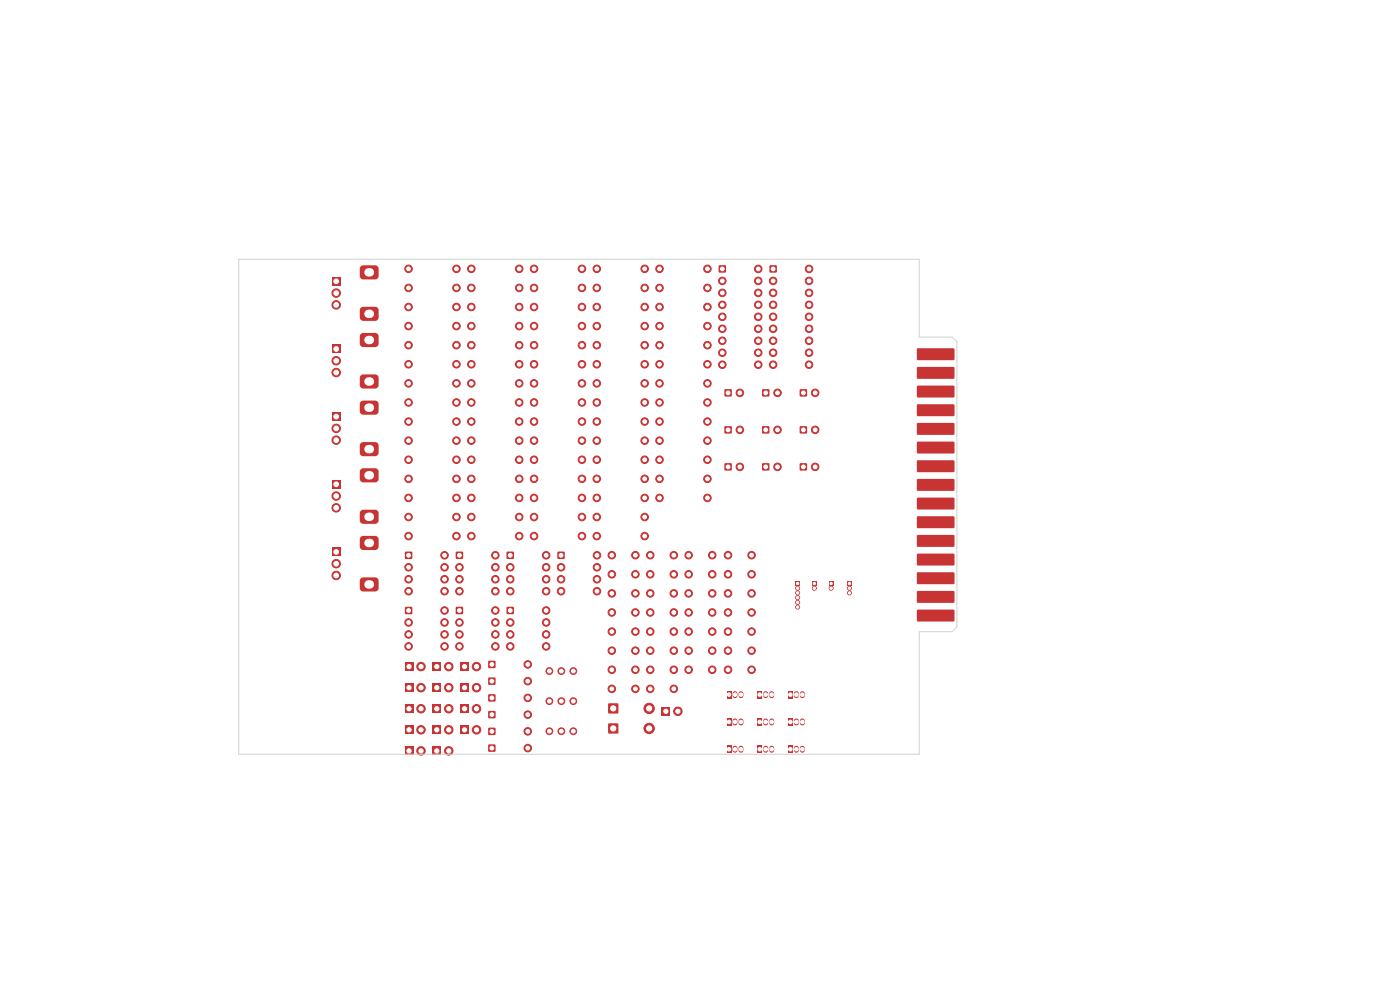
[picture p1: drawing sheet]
<svg xmlns="http://www.w3.org/2000/svg" width="297mm" height="210mm" viewBox="0 0 297 210" stroke-linecap="round" stroke-linejoin="round" font-family="sans-serif">
<g fill="#c83434">
<path d="M194.6 73.9h7.7l.2 .2v2.2l-.2 .1h-7.6l-.2-.2z"/>
<path d="M194.6 77.9l7.7-.1 .2 .3v2.1l-.2 .2h-7.6l-.2-.3z"/>
<path d="M194.6 81.9l7.7-.1 .2 .2v2.2l-.2 .1h-7.6l-.2-.2z"/>
<path d="M194.6 85.8h7.7l.2 .2v2.1l-.2 .2h-7.6l-.2-.3z"/>
<path d="M194.6 89.8l7.7-.1 .2 .3v2.1l-.2 .1h-7.6l-.2-.2z"/>
<path d="M194.6 93.7h7.7l.2 .2v2.2l-.2 .1h-7.6l-.2-.2z"/>
<path d="M194.6 97.7l7.7-.1 .2 .3v2.1l-.2 .2h-7.6l-.2-.3z"/>
<path d="M194.6 101.7l7.7-.1 .2 .2v2.2l-.2 .1h-7.6l-.2-.2z"/>
<path d="M194.6 105.6h7.7l.2 .2v2.1l-.2 .2h-7.6l-.2-.3z"/>
<path d="M194.6 109.6l7.7-.1 .2 .3v2.1l-.2 .1h-7.6l-.2-.2z"/>
<path d="M194.6 113.5h7.7l.2 .2v2.2l-.2 .1h-7.6l-.2-.2z"/>
<path d="M194.6 117.5l7.7-.1 .2 .3v2.1l-.2 .2h-7.6l-.2-.3z"/>
<path d="M194.6 121.5l7.7-.1 .2 .2v2.2l-.2 .1h-7.6l-.2-.2z"/>
<path d="M194.6 125.4h7.7l.2 .2v2.1l-.2 .2h-7.6l-.2-.3z"/>
<path d="M194.6 129.4l7.7-.1 .2 .3v2.1l-.2 .1h-7.6l-.2-.2z"/>
<path d="M91.8 140.5h1.8v1.8h-1.8z"/>
</g>
<circle cx="95.2" cy="141.4" r=".9" fill="#c83434" stroke="#c83434" stroke-width=".21"/>
<path d="M103.6 150.9h1.5v1.4h-1.5z" fill="#c83434"/>
<g fill="#c83434" stroke="#c83434" stroke-width=".21">
<circle cx="112" cy="151.6" r=".8"/>
<circle cx="100" cy="81.3" r=".8"/>
<circle cx="110.1" cy="81.3" r=".8"/>
</g>
<path d="M140.4 150h1.8v1.8h-1.8z" fill="#c83434"/>
<g fill="#c83434" stroke="#c83434" stroke-width=".21">
<circle cx="143.8" cy="150.9" r=".9"/>
<circle cx="100" cy="113.7" r=".8"/>
<circle cx="110.1" cy="113.7" r=".8"/>
<circle cx="86.7" cy="85.4" r=".8"/>
<circle cx="96.8" cy="85.4" r=".8"/>
<circle cx="126.6" cy="81.3" r=".8"/>
<circle cx="136.8" cy="81.3" r=".8"/>
<circle cx="126.6" cy="65.1" r=".8"/>
<circle cx="136.8" cy="65.1" r=".8"/>
<circle cx="139.9" cy="97.5" r=".8"/>
<circle cx="150.1" cy="97.5" r=".8"/>
</g>
<path d="M154.1 152.4h1.1v1.5h-1.1z" fill="#c83434"/>
<path d="M155.9 152.9v.5M157.2 152.9v.5" fill="none" stroke="#c83434" stroke-width="1.1"/>
<path d="M161.7 90.5h1.5v1.4h-1.5z" fill="#c83434"/>
<g fill="#c83434" stroke="#c83434" stroke-width=".21">
<circle cx="164.9" cy="91.2" r=".8"/>
<circle cx="139.9" cy="81.3" r=".8"/>
<circle cx="150.1" cy="81.3" r=".8"/>
<circle cx="113.3" cy="81.3" r=".8"/>
<circle cx="123.5" cy="81.3" r=".8"/>
<circle cx="113.3" cy="109.7" r=".8"/>
<circle cx="123.5" cy="109.7" r=".8"/>
</g>
<path d="M168.8 123.4h.8v.8h-.8z" fill="#c83434"/>
<g fill="#c83434" stroke="#c83434" stroke-width=".21">
<circle cx="169.2" cy="124.8" r=".42"/>
<circle cx="169.2" cy="125.8" r=".42"/>
<circle cx="169.2" cy="126.8" r=".42"/>
<circle cx="169.2" cy="127.8" r=".42"/>
<circle cx="169.2" cy="128.8" r=".42"/>
<circle cx="86.7" cy="109.7" r=".8"/>
<circle cx="96.8" cy="109.7" r=".8"/>
<circle cx="126.6" cy="93.5" r=".8"/>
<circle cx="136.8" cy="93.5" r=".8"/>
</g>
<path d="M167.1 146.6h1.1v1.5h-1.1z" fill="#c83434"/>
<path d="M168.9 147.1v.5M170.2 147.1v.5" fill="none" stroke="#c83434" stroke-width="1.1"/>
<path d="M107.5 128.8h1.5v1.4h-1.5z" fill="#c83434"/>
<g fill="#c83434" stroke="#c83434" stroke-width=".21">
<circle cx="108.2" cy="132" r=".8"/>
<circle cx="108.2" cy="134.6" r=".8"/>
<circle cx="108.2" cy="137.1" r=".8"/>
<circle cx="115.9" cy="137.1" r=".8"/>
<circle cx="115.9" cy="134.6" r=".8"/>
<circle cx="115.9" cy="132" r=".8"/>
<circle cx="115.9" cy="129.5" r=".8"/>
<circle cx="139.9" cy="93.5" r=".8"/>
<circle cx="150.1" cy="93.5" r=".8"/>
<circle cx="86.7" cy="69.2" r=".8"/>
<circle cx="96.8" cy="69.2" r=".8"/>
<circle cx="139.9" cy="73.2" r=".8"/>
<circle cx="150.1" cy="73.2" r=".8"/>
<circle cx="126.6" cy="97.5" r=".8"/>
<circle cx="136.8" cy="97.5" r=".8"/>
</g>
<path d="M70.4 73.1h1.8v1.8h-1.8z" fill="#c83434"/>
<g fill="#c83434" stroke="#c83434" stroke-width=".21">
<circle cx="71.3" cy="76.5" r=".9"/>
<circle cx="71.3" cy="79" r=".9"/>
</g>
<g fill="#c83434">
<path d="M76.6 70.8l.5-.2h2.5l.4 .2 .3 .6v1.5l-.1 .4-.6 .3h-2.5l-.5-.1-.3-.6v-1.7z"/>
<path d="M76.6 79.6l.5-.2h2.5l.4 .2 .3 .6v1.5l-.1 .4-.6 .3h-2.5l-.5-.1-.3-.6v-1.7z"/>
<path d="M118.3 117.1h1.5v1.4h-1.5z"/>
</g>
<g fill="#c83434" stroke="#c83434" stroke-width=".21">
<circle cx="119" cy="120.3" r=".8"/>
<circle cx="119" cy="122.9" r=".8"/>
<circle cx="119" cy="125.4" r=".8"/>
<circle cx="126.6" cy="125.4" r=".8"/>
<circle cx="126.6" cy="122.9" r=".8"/>
<circle cx="126.6" cy="120.3" r=".8"/>
<circle cx="126.6" cy="117.8" r=".8"/>
</g>
<path d="M160.6 158.2h1.1v1.5h-1.1z" fill="#c83434"/>
<path d="M162.4 158.7v.5M163.7 158.7v.5" fill="none" stroke="#c83434" stroke-width="1.1"/>
<path d="M154.1 146.6h1.1v1.5h-1.1z" fill="#c83434"/>
<path d="M155.9 147.1v.5M157.2 147.1v.5" fill="none" stroke="#c83434" stroke-width="1.1"/>
<g fill="#c83434" stroke="#c83434" stroke-width=".21">
<circle cx="154.4" cy="138" r=".8"/>
<circle cx="159.4" cy="138" r=".8"/>
<circle cx="86.7" cy="73.2" r=".8"/>
<circle cx="96.8" cy="73.2" r=".8"/>
<circle cx="113.3" cy="65.1" r=".8"/>
<circle cx="123.5" cy="65.1" r=".8"/>
<circle cx="129.8" cy="138" r=".8"/>
<circle cx="134.8" cy="138" r=".8"/>
<circle cx="113.3" cy="77.3" r=".8"/>
<circle cx="123.5" cy="77.3" r=".8"/>
<circle cx="146.1" cy="138" r=".8"/>
<circle cx="151.1" cy="138" r=".8"/>
<circle cx="86.7" cy="81.3" r=".8"/>
<circle cx="96.8" cy="81.3" r=".8"/>
<circle cx="126.6" cy="61.1" r=".8"/>
<circle cx="136.8" cy="61.1" r=".8"/>
<circle cx="137.9" cy="134" r=".8"/>
<circle cx="142.9" cy="134" r=".8"/>
</g>
<path d="M107.5 117.1h1.5v1.4h-1.5z" fill="#c83434"/>
<g fill="#c83434" stroke="#c83434" stroke-width=".21">
<circle cx="108.2" cy="120.3" r=".8"/>
<circle cx="108.2" cy="122.9" r=".8"/>
<circle cx="108.2" cy="125.4" r=".8"/>
<circle cx="115.9" cy="125.4" r=".8"/>
<circle cx="115.9" cy="122.9" r=".8"/>
<circle cx="115.9" cy="120.3" r=".8"/>
<circle cx="115.9" cy="117.8" r=".8"/>
</g>
<path d="M160.6 146.6h1.1v1.5h-1.1z" fill="#c83434"/>
<path d="M162.4 147.1v.5M163.7 147.1v.5" fill="none" stroke="#c83434" stroke-width="1.1"/>
<g fill="#c83434" stroke="#c83434" stroke-width=".21">
<circle cx="100" cy="89.4" r=".8"/>
<circle cx="110.1" cy="89.4" r=".8"/>
<circle cx="137.9" cy="142.1" r=".8"/>
<circle cx="142.9" cy="142.1" r=".8"/>
</g>
<path d="M153.7 98.3h1.5v1.5h-1.5z" fill="#c83434"/>
<g fill="#c83434" stroke="#c83434" stroke-width=".21">
<circle cx="157" cy="99" r=".8"/>
<circle cx="113.3" cy="73.2" r=".8"/>
<circle cx="123.5" cy="73.2" r=".8"/>
<circle cx="129.8" cy="146.1" r=".8"/>
<circle cx="134.8" cy="146.1" r=".8"/>
<circle cx="137.9" cy="125.9" r=".8"/>
<circle cx="142.9" cy="125.9" r=".8"/>
<circle cx="126.6" cy="89.4" r=".8"/>
<circle cx="136.8" cy="89.4" r=".8"/>
<circle cx="154.4" cy="117.8" r=".8"/>
<circle cx="159.4" cy="117.8" r=".8"/>
<circle cx="100" cy="77.3" r=".8"/>
<circle cx="110.1" cy="77.3" r=".8"/>
</g>
<path d="M103.6 158h1.5v1.4h-1.5z" fill="#c83434"/>
<circle cx="112" cy="158.7" r=".8" fill="#c83434" stroke="#c83434" stroke-width=".21"/>
<path d="M86 128.8h1.4v1.4h-1.4z" fill="#c83434"/>
<g fill="#c83434" stroke="#c83434" stroke-width=".21">
<circle cx="86.7" cy="132" r=".8"/>
<circle cx="86.7" cy="134.6" r=".8"/>
<circle cx="86.7" cy="137.1" r=".8"/>
<circle cx="94.3" cy="137.1" r=".8"/>
<circle cx="94.3" cy="134.6" r=".8"/>
<circle cx="94.3" cy="132" r=".8"/>
<circle cx="94.3" cy="129.5" r=".8"/>
<circle cx="139.9" cy="105.6" r=".8"/>
<circle cx="150.1" cy="105.6" r=".8"/>
<circle cx="121.6" cy="142.4" r=".72"/>
<circle cx="119.1" cy="142.4" r=".72"/>
<circle cx="116.5" cy="142.4" r=".72"/>
</g>
<path d="M97.7 145h1.8v1.8h-1.8z" fill="#c83434"/>
<g fill="#c83434" stroke="#c83434" stroke-width=".21">
<circle cx="101.1" cy="145.9" r=".9"/>
<circle cx="137.9" cy="138" r=".8"/>
<circle cx="142.9" cy="138" r=".8"/>
</g>
<path d="M91.8 153.9h1.8v1.8h-1.8z" fill="#c83434"/>
<g fill="#c83434" stroke="#c83434" stroke-width=".21">
<circle cx="95.2" cy="154.8" r=".9"/>
<circle cx="129.8" cy="142.1" r=".8"/>
<circle cx="134.8" cy="142.1" r=".8"/>
<circle cx="154.4" cy="134" r=".8"/>
<circle cx="159.4" cy="134" r=".8"/>
<circle cx="100" cy="105.6" r=".8"/>
<circle cx="110.1" cy="105.6" r=".8"/>
<circle cx="121.6" cy="155.1" r=".72"/>
<circle cx="119.1" cy="155.1" r=".72"/>
<circle cx="116.5" cy="155.1" r=".72"/>
<circle cx="126.6" cy="69.2" r=".8"/>
<circle cx="136.8" cy="69.2" r=".8"/>
</g>
<path d="M103.6 140.2h1.5v1.5h-1.5z" fill="#c83434"/>
<g fill="#c83434" stroke="#c83434" stroke-width=".21">
<circle cx="112" cy="140.9" r=".8"/>
<circle cx="113.3" cy="113.7" r=".8"/>
<circle cx="123.5" cy="113.7" r=".8"/>
<circle cx="113.3" cy="89.4" r=".8"/>
<circle cx="123.5" cy="89.4" r=".8"/>
<circle cx="121.6" cy="148.7" r=".72"/>
<circle cx="119.1" cy="148.7" r=".72"/>
<circle cx="116.5" cy="148.7" r=".72"/>
</g>
<path d="M97.7 140.5h1.8v1.8h-1.8z" fill="#c83434"/>
<g fill="#c83434" stroke="#c83434" stroke-width=".21">
<circle cx="101.1" cy="141.4" r=".9"/>
<circle cx="113.3" cy="61.1" r=".8"/>
<circle cx="123.5" cy="61.1" r=".8"/>
</g>
<path d="M172.3 123.4h.9v.8h-.9z" fill="#c83434"/>
<g fill="#c83434" stroke="#c83434" stroke-width=".21">
<circle cx="172.8" cy="124.8" r=".42"/>
<circle cx="126.6" cy="109.7" r=".8"/>
<circle cx="136.8" cy="109.7" r=".8"/>
</g>
<path d="M70.4 87.5h1.8v1.8h-1.8z" fill="#c83434"/>
<g fill="#c83434" stroke="#c83434" stroke-width=".21">
<circle cx="71.3" cy="90.9" r=".9"/>
<circle cx="71.3" cy="93.4" r=".9"/>
</g>
<g fill="#c83434">
<path d="M76.5 85.3l.6-.3h2.5l.4 .1 .3 .6v1.5l-.1 .5-.6 .3h-2.5l-.5-.2-.3-.6v-1.5z"/>
<path d="M76.5 94.1l.6-.3h2.5l.4 .1 .3 .6v1.5l-.1 .5-.6 .3h-2.5l-.5-.2-.3-.6v-1.5z"/>
</g>
<g fill="#c83434" stroke="#c83434" stroke-width=".21">
<circle cx="100" cy="73.2" r=".8"/>
<circle cx="110.1" cy="73.2" r=".8"/>
<circle cx="113.3" cy="85.4" r=".8"/>
<circle cx="123.5" cy="85.4" r=".8"/>
<circle cx="113.3" cy="105.6" r=".8"/>
<circle cx="123.5" cy="105.6" r=".8"/>
</g>
<path d="M103.6 143.8h1.5v1.4h-1.5z" fill="#c83434"/>
<circle cx="112" cy="144.5" r=".8" fill="#c83434" stroke="#c83434" stroke-width=".21"/>
<path d="M70.4 101.8h1.8v1.8h-1.8z" fill="#c83434"/>
<g fill="#c83434" stroke="#c83434" stroke-width=".21">
<circle cx="71.3" cy="105.2" r=".9"/>
<circle cx="71.3" cy="107.7" r=".9"/>
</g>
<g fill="#c83434">
<path d="M76.5 99.6l.6-.3h2.5l.4 .2 .3 .6v1.5l-.1 .4-.6 .3h-2.5l-.5-.1-.3-.6v-1.5z"/>
<path d="M76.5 108.4l.6-.3h2.5l.4 .2 .3 .6v1.5l-.1 .4-.6 .3h-2.5l-.5-.1-.3-.6v-1.5z"/>
</g>
<g fill="#c83434" stroke="#c83434" stroke-width=".21">
<circle cx="126.6" cy="113.7" r=".8"/>
<circle cx="136.8" cy="113.7" r=".8"/>
<circle cx="139.9" cy="101.6" r=".8"/>
<circle cx="150.1" cy="101.6" r=".8"/>
</g>
<path d="M161.7 82.6h1.5v1.5h-1.5z" fill="#c83434"/>
<g fill="#c83434" stroke="#c83434" stroke-width=".21">
<circle cx="164.9" cy="83.3" r=".8"/>
<circle cx="86.7" cy="57" r=".8"/>
<circle cx="96.8" cy="57" r=".8"/>
<circle cx="86.7" cy="77.3" r=".8"/>
<circle cx="96.8" cy="77.3" r=".8"/>
<circle cx="126.6" cy="73.2" r=".8"/>
<circle cx="136.8" cy="73.2" r=".8"/>
<circle cx="137.9" cy="117.8" r=".8"/>
<circle cx="142.9" cy="117.8" r=".8"/>
<circle cx="154.4" cy="121.8" r=".8"/>
<circle cx="159.4" cy="121.8" r=".8"/>
<circle cx="139.9" cy="61.1" r=".8"/>
<circle cx="150.1" cy="61.1" r=".8"/>
</g>
<path d="M163.3 56.3h1.4v1.5h-1.4z" fill="#c83434"/>
<g fill="#c83434" stroke="#c83434" stroke-width=".21">
<circle cx="164" cy="59.6" r=".8"/>
<circle cx="164" cy="62.1" r=".8"/>
<circle cx="164" cy="64.7" r=".8"/>
<circle cx="164" cy="67.2" r=".8"/>
<circle cx="164" cy="69.7" r=".8"/>
<circle cx="164" cy="72.3" r=".8"/>
<circle cx="164" cy="74.8" r=".8"/>
<circle cx="164" cy="77.4" r=".8"/>
<circle cx="171.6" cy="77.4" r=".8"/>
<circle cx="171.6" cy="74.8" r=".8"/>
<circle cx="171.6" cy="72.3" r=".8"/>
<circle cx="171.6" cy="69.7" r=".8"/>
<circle cx="171.6" cy="67.2" r=".8"/>
<circle cx="171.6" cy="64.7" r=".8"/>
<circle cx="171.6" cy="62.1" r=".8"/>
<circle cx="171.6" cy="59.6" r=".8"/>
<circle cx="171.6" cy="57" r=".8"/>
</g>
<path d="M103.6 154.4h1.5v1.5h-1.5z" fill="#c83434"/>
<g fill="#c83434" stroke="#c83434" stroke-width=".21">
<circle cx="112" cy="155.1" r=".8"/>
<circle cx="113.3" cy="69.2" r=".8"/>
<circle cx="123.5" cy="69.2" r=".8"/>
</g>
<path d="M96.7 128.8h1.5v1.4h-1.5z" fill="#c83434"/>
<g fill="#c83434" stroke="#c83434" stroke-width=".21">
<circle cx="97.5" cy="132" r=".8"/>
<circle cx="97.5" cy="134.6" r=".8"/>
<circle cx="97.5" cy="137.1" r=".8"/>
<circle cx="105.1" cy="137.1" r=".8"/>
<circle cx="105.1" cy="134.6" r=".8"/>
<circle cx="105.1" cy="132" r=".8"/>
<circle cx="105.1" cy="129.5" r=".8"/>
</g>
<path d="M91.8 158.4h1.8v1.8h-1.8z" fill="#c83434"/>
<circle cx="95.2" cy="159.3" r=".9" fill="#c83434" stroke="#c83434" stroke-width=".21"/>
<path d="M169.7 98.3h1.5v1.5h-1.5z" fill="#c83434"/>
<g fill="#c83434" stroke="#c83434" stroke-width=".21">
<circle cx="172.9" cy="99" r=".8"/>
<circle cx="113.3" cy="97.5" r=".8"/>
<circle cx="123.5" cy="97.5" r=".8"/>
<circle cx="129.8" cy="121.8" r=".8"/>
<circle cx="134.8" cy="121.8" r=".8"/>
<circle cx="100" cy="69.2" r=".8"/>
<circle cx="110.1" cy="69.2" r=".8"/>
<circle cx="113.3" cy="101.6" r=".8"/>
<circle cx="123.5" cy="101.6" r=".8"/>
<circle cx="86.7" cy="97.5" r=".8"/>
<circle cx="96.8" cy="97.5" r=".8"/>
</g>
<path d="M175.9 123.4h.8v.8h-.8z" fill="#c83434"/>
<circle cx="176.3" cy="124.8" r=".43" fill="#c83434" stroke="#c83434" stroke-width=".21"/>
<path d="M70.4 58.8h1.8v1.8h-1.8z" fill="#c83434"/>
<g fill="#c83434" stroke="#c83434" stroke-width=".21">
<circle cx="71.3" cy="62.2" r=".9"/>
<circle cx="71.3" cy="64.7" r=".9"/>
</g>
<g fill="#c83434">
<path d="M76.6 56.4l.5-.1h2.5l.4 .1 .3 .6v1.5l-.1 .5-.6 .3h-2.5l-.5-.2-.3-.6v-1.6z"/>
<path d="M76.6 65.2l.5-.1h2.5l.4 .1 .3 .6v1.5l-.1 .5-.6 .3h-2.5l-.5-.2-.3-.6v-1.6z"/>
<path d="M153.7 90.5h1.5v1.4h-1.5z"/>
</g>
<g fill="#c83434" stroke="#c83434" stroke-width=".21">
<circle cx="157" cy="91.2" r=".8"/>
<circle cx="146.1" cy="142.1" r=".8"/>
<circle cx="151.1" cy="142.1" r=".8"/>
</g>
<path d="M160.6 152.4h1.1v1.5h-1.1z" fill="#c83434"/>
<path d="M162.4 152.9v.5M163.7 152.9v.5" fill="none" stroke="#c83434" stroke-width="1.1"/>
<g fill="#c83434" stroke="#c83434" stroke-width=".21">
<circle cx="86.7" cy="89.4" r=".8"/>
<circle cx="96.8" cy="89.4" r=".8"/>
</g>
<path d="M85.9 145h1.8v1.8h-1.8z" fill="#c83434"/>
<g fill="#c83434" stroke="#c83434" stroke-width=".21">
<circle cx="89.3" cy="145.9" r=".9"/>
<circle cx="126.6" cy="101.6" r=".8"/>
<circle cx="136.8" cy="101.6" r=".8"/>
<circle cx="137.9" cy="129.9" r=".8"/>
<circle cx="142.9" cy="129.9" r=".8"/>
<circle cx="86.7" cy="113.7" r=".8"/>
<circle cx="96.8" cy="113.7" r=".8"/>
<circle cx="139.9" cy="57" r=".8"/>
<circle cx="150.1" cy="57" r=".8"/>
</g>
<path d="M85.9 153.9h1.8v1.8h-1.8z" fill="#c83434"/>
<g fill="#c83434" stroke="#c83434" stroke-width=".21">
<circle cx="89.3" cy="154.8" r=".9"/>
<circle cx="146.1" cy="129.9" r=".8"/>
<circle cx="151.1" cy="129.9" r=".8"/>
<circle cx="100" cy="101.6" r=".8"/>
<circle cx="110.1" cy="101.6" r=".8"/>
<circle cx="146.1" cy="125.9" r=".8"/>
<circle cx="151.1" cy="125.9" r=".8"/>
</g>
<path d="M70.4 116.2h1.8v1.8h-1.8z" fill="#c83434"/>
<g fill="#c83434" stroke="#c83434" stroke-width=".21">
<circle cx="71.3" cy="119.6" r=".9"/>
<circle cx="71.3" cy="122.1" r=".9"/>
</g>
<g fill="#c83434">
<path d="M76.5 114l.6-.3h2.5l.4 .1 .3 .6v1.5l-.1 .5-.6 .3h-2.5l-.5-.2-.3-.6v-1.5z"/>
<path d="M76.6 122.6l.5-.1h2.5l.4 .1 .3 .6v1.5l-.1 .5-.6 .3h-2.5l-.5-.2-.3-.6v-1.6z"/>
</g>
<g fill="#c83434" stroke="#c83434" stroke-width=".21">
<circle cx="126.6" cy="105.6" r=".8"/>
<circle cx="136.8" cy="105.6" r=".8"/>
<circle cx="139.9" cy="65.1" r=".8"/>
<circle cx="150.1" cy="65.1" r=".8"/>
<circle cx="126.6" cy="57" r=".8"/>
<circle cx="136.8" cy="57" r=".8"/>
<circle cx="100" cy="61.1" r=".8"/>
<circle cx="110.1" cy="61.1" r=".8"/>
<circle cx="100" cy="85.4" r=".8"/>
<circle cx="110.1" cy="85.4" r=".8"/>
</g>
<path d="M86 117.1h1.4v1.4h-1.4z" fill="#c83434"/>
<g fill="#c83434" stroke="#c83434" stroke-width=".21">
<circle cx="86.7" cy="120.3" r=".8"/>
<circle cx="86.7" cy="122.9" r=".8"/>
<circle cx="86.7" cy="125.4" r=".8"/>
<circle cx="94.3" cy="125.4" r=".8"/>
<circle cx="94.3" cy="122.9" r=".8"/>
<circle cx="94.3" cy="120.3" r=".8"/>
<circle cx="94.3" cy="117.8" r=".8"/>
<circle cx="100" cy="97.5" r=".8"/>
<circle cx="110.1" cy="97.5" r=".8"/>
<circle cx="137.9" cy="146.1" r=".8"/>
<circle cx="142.9" cy="146.1" r=".8"/>
<circle cx="129.8" cy="134" r=".8"/>
<circle cx="134.8" cy="134" r=".8"/>
</g>
<path d="M152.5 56.3h1.5v1.5h-1.5z" fill="#c83434"/>
<g fill="#c83434" stroke="#c83434" stroke-width=".21">
<circle cx="153.2" cy="59.6" r=".8"/>
<circle cx="153.2" cy="62.1" r=".8"/>
<circle cx="153.2" cy="64.7" r=".8"/>
<circle cx="153.2" cy="67.2" r=".8"/>
<circle cx="153.2" cy="69.7" r=".8"/>
<circle cx="153.2" cy="72.3" r=".8"/>
<circle cx="153.2" cy="74.8" r=".8"/>
<circle cx="153.2" cy="77.4" r=".8"/>
<circle cx="160.9" cy="77.4" r=".8"/>
<circle cx="160.9" cy="74.8" r=".8"/>
<circle cx="160.9" cy="72.3" r=".8"/>
<circle cx="160.9" cy="69.7" r=".8"/>
<circle cx="160.9" cy="67.2" r=".8"/>
<circle cx="160.9" cy="64.7" r=".8"/>
<circle cx="160.9" cy="62.1" r=".8"/>
<circle cx="160.9" cy="59.6" r=".8"/>
<circle cx="160.9" cy="57" r=".8"/>
<circle cx="100" cy="93.5" r=".8"/>
<circle cx="110.1" cy="93.5" r=".8"/>
<circle cx="100" cy="109.7" r=".8"/>
<circle cx="110.1" cy="109.7" r=".8"/>
</g>
<path d="M167.1 152.4h1.1v1.5h-1.1z" fill="#c83434"/>
<path d="M168.9 152.9v.5M170.2 152.9v.5" fill="none" stroke="#c83434" stroke-width="1.1"/>
<g fill="#c83434" stroke="#c83434" stroke-width=".21">
<circle cx="129.8" cy="125.9" r=".8"/>
<circle cx="134.8" cy="125.9" r=".8"/>
<circle cx="146.1" cy="134" r=".8"/>
<circle cx="151.1" cy="134" r=".8"/>
<circle cx="126.6" cy="77.3" r=".8"/>
<circle cx="136.8" cy="77.3" r=".8"/>
<circle cx="154.4" cy="125.9" r=".8"/>
<circle cx="159.4" cy="125.9" r=".8"/>
<circle cx="146.1" cy="121.8" r=".8"/>
<circle cx="151.1" cy="121.8" r=".8"/>
<circle cx="129.8" cy="117.8" r=".8"/>
<circle cx="134.8" cy="117.8" r=".8"/>
</g>
<path d="M161.7 98.3h1.5v1.5h-1.5z" fill="#c83434"/>
<g fill="#c83434" stroke="#c83434" stroke-width=".21">
<circle cx="164.9" cy="99" r=".8"/>
<circle cx="113.3" cy="57" r=".8"/>
<circle cx="123.5" cy="57" r=".8"/>
</g>
<path d="M85.9 149.4h1.8v1.8h-1.8z" fill="#c83434"/>
<circle cx="89.3" cy="150.3" r=".9" fill="#c83434" stroke="#c83434" stroke-width=".21"/>
<path d="M167.1 158.2h1.1v1.5h-1.1z" fill="#c83434"/>
<path d="M168.9 158.7v.5M170.2 158.7v.5" fill="none" stroke="#c83434" stroke-width="1.1"/>
<g fill="#c83434" stroke="#c83434" stroke-width=".21">
<circle cx="137.9" cy="121.8" r=".8"/>
<circle cx="142.9" cy="121.8" r=".8"/>
</g>
<path d="M129.1 153.5h2v2.1h-2z" fill="#c83434"/>
<circle cx="137.7" cy="154.5" r="1.1" fill="#c83434" stroke="#c83434" stroke-width=".21"/>
<path d="M85.9 158.4h1.8v1.8h-1.8z" fill="#c83434"/>
<g fill="#c83434" stroke="#c83434" stroke-width=".21">
<circle cx="89.3" cy="159.3" r=".9"/>
<circle cx="100" cy="57" r=".8"/>
<circle cx="110.1" cy="57" r=".8"/>
<circle cx="154.4" cy="129.9" r=".8"/>
<circle cx="159.4" cy="129.9" r=".8"/>
</g>
<path d="M154.1 158.2h1.1v1.5h-1.1z" fill="#c83434"/>
<path d="M155.9 158.7v.5M157.2 158.7v.5" fill="none" stroke="#c83434" stroke-width="1.1"/>
<g fill="#c83434" stroke="#c83434" stroke-width=".21">
<circle cx="100" cy="65.1" r=".8"/>
<circle cx="110.1" cy="65.1" r=".8"/>
<circle cx="139.9" cy="85.4" r=".8"/>
<circle cx="150.1" cy="85.4" r=".8"/>
<circle cx="139.9" cy="77.3" r=".8"/>
<circle cx="150.1" cy="77.3" r=".8"/>
<circle cx="86.7" cy="93.5" r=".8"/>
<circle cx="96.8" cy="93.5" r=".8"/>
</g>
<path d="M91.8 145h1.8v1.8h-1.8z" fill="#c83434"/>
<g fill="#c83434" stroke="#c83434" stroke-width=".21">
<circle cx="95.2" cy="145.9" r=".9"/>
<circle cx="86.7" cy="101.6" r=".8"/>
<circle cx="96.8" cy="101.6" r=".8"/>
<circle cx="113.3" cy="93.5" r=".8"/>
<circle cx="123.5" cy="93.5" r=".8"/>
</g>
<path d="M96.7 117.1h1.5v1.4h-1.5z" fill="#c83434"/>
<g fill="#c83434" stroke="#c83434" stroke-width=".21">
<circle cx="97.5" cy="120.3" r=".8"/>
<circle cx="97.5" cy="122.9" r=".8"/>
<circle cx="97.5" cy="125.4" r=".8"/>
<circle cx="105.1" cy="125.4" r=".8"/>
<circle cx="105.1" cy="122.9" r=".8"/>
<circle cx="105.1" cy="120.3" r=".8"/>
<circle cx="105.1" cy="117.8" r=".8"/>
</g>
<path d="M85.9 140.5h1.8v1.8h-1.8z" fill="#c83434"/>
<g fill="#c83434" stroke="#c83434" stroke-width=".21">
<circle cx="89.3" cy="141.4" r=".9"/>
<circle cx="86.7" cy="61.1" r=".8"/>
<circle cx="96.8" cy="61.1" r=".8"/>
</g>
<path d="M97.7 153.9h1.8v1.8h-1.8z" fill="#c83434"/>
<circle cx="101.1" cy="154.8" r=".9" fill="#c83434" stroke="#c83434" stroke-width=".21"/>
<path d="M103.6 147.3h1.5v1.5h-1.5z" fill="#c83434"/>
<circle cx="112" cy="148" r=".8" fill="#c83434" stroke="#c83434" stroke-width=".21"/>
<path d="M129.1 149.2h2v2.1h-2z" fill="#c83434"/>
<g fill="#c83434" stroke="#c83434" stroke-width=".21">
<circle cx="137.7" cy="150.3" r="1.1"/>
<circle cx="146.1" cy="117.8" r=".8"/>
<circle cx="151.1" cy="117.8" r=".8"/>
<circle cx="129.8" cy="129.9" r=".8"/>
<circle cx="134.8" cy="129.9" r=".8"/>
<circle cx="139.9" cy="89.4" r=".8"/>
<circle cx="150.1" cy="89.4" r=".8"/>
</g>
<path d="M179.8 123.4h.8v.8h-.8z" fill="#c83434"/>
<g fill="#c83434" stroke="#c83434" stroke-width=".21">
<circle cx="180.2" cy="124.8" r=".42"/>
<circle cx="180.2" cy="125.8" r=".42"/>
</g>
<path d="M169.7 90.5h1.5v1.4h-1.5z" fill="#c83434"/>
<g fill="#c83434" stroke="#c83434" stroke-width=".21">
<circle cx="172.9" cy="91.2" r=".8"/>
<circle cx="126.6" cy="85.4" r=".8"/>
<circle cx="136.8" cy="85.4" r=".8"/>
<circle cx="154.4" cy="142.1" r=".8"/>
<circle cx="159.4" cy="142.1" r=".8"/>
</g>
<path d="M153.7 82.6h1.5v1.5h-1.5z" fill="#c83434"/>
<circle cx="157" cy="83.3" r=".8" fill="#c83434" stroke="#c83434" stroke-width=".21"/>
<path d="M91.8 149.4h1.8v1.8h-1.8z" fill="#c83434"/>
<g fill="#c83434" stroke="#c83434" stroke-width=".21">
<circle cx="95.2" cy="150.3" r=".9"/>
<circle cx="86.7" cy="105.6" r=".8"/>
<circle cx="96.8" cy="105.6" r=".8"/>
</g>
<path d="M97.7 149.4h1.8v1.8h-1.8z" fill="#c83434"/>
<circle cx="101.1" cy="150.3" r=".9" fill="#c83434" stroke="#c83434" stroke-width=".21"/>
<path d="M169.7 82.6h1.5v1.5h-1.5z" fill="#c83434"/>
<g fill="#c83434" stroke="#c83434" stroke-width=".21">
<circle cx="172.9" cy="83.3" r=".8"/>
<circle cx="139.9" cy="69.2" r=".8"/>
<circle cx="150.1" cy="69.2" r=".8"/>
<circle cx="86.7" cy="65.1" r=".8"/>
<circle cx="96.8" cy="65.1" r=".8"/>
</g>
<path d="M50.7 55h144.3v16.5h7l1 1v60.5l-1 1h-7v26h-144.3z" fill="none" stroke="#d0d2cd" stroke-width=".21"/>
<g fill="#fff" stroke="#fff" stroke-width=".21">
<circle cx="92.7" cy="141.4" r=".45"/>
<circle cx="95.2" cy="141.4" r=".45"/>
<circle cx="104.3" cy="151.6" r=".4"/>
<circle cx="112" cy="151.6" r=".4"/>
<circle cx="100" cy="81.3" r=".4"/>
<circle cx="110.1" cy="81.3" r=".4"/>
<circle cx="141.3" cy="150.9" r=".45"/>
<circle cx="143.8" cy="150.9" r=".45"/>
<circle cx="100" cy="113.7" r=".4"/>
<circle cx="110.1" cy="113.7" r=".4"/>
<circle cx="86.7" cy="85.4" r=".4"/>
<circle cx="96.8" cy="85.4" r=".4"/>
<circle cx="126.6" cy="81.3" r=".4"/>
<circle cx="136.8" cy="81.3" r=".4"/>
<circle cx="126.6" cy="65.1" r=".4"/>
<circle cx="136.8" cy="65.1" r=".4"/>
<circle cx="139.9" cy="97.5" r=".4"/>
<circle cx="150.1" cy="97.5" r=".4"/>
<circle cx="154.7" cy="153.1" r=".37"/>
<circle cx="155.9" cy="153.1" r=".37"/>
<circle cx="157.2" cy="153.1" r=".37"/>
<circle cx="162.4" cy="91.2" r=".4"/>
<circle cx="164.9" cy="91.2" r=".4"/>
<circle cx="139.9" cy="81.3" r=".4"/>
<circle cx="150.1" cy="81.3" r=".4"/>
<circle cx="113.3" cy="81.3" r=".4"/>
<circle cx="123.5" cy="81.3" r=".4"/>
<circle cx="113.3" cy="109.7" r=".4"/>
<circle cx="123.5" cy="109.7" r=".4"/>
<circle cx="169.2" cy="123.8" r=".25"/>
<circle cx="169.2" cy="124.8" r=".25"/>
<circle cx="169.2" cy="125.8" r=".25"/>
<circle cx="169.2" cy="126.8" r=".25"/>
<circle cx="169.2" cy="127.8" r=".25"/>
<circle cx="169.2" cy="128.8" r=".25"/>
<circle cx="86.7" cy="109.7" r=".4"/>
<circle cx="96.8" cy="109.7" r=".4"/>
<circle cx="126.6" cy="93.5" r=".4"/>
<circle cx="136.8" cy="93.5" r=".4"/>
<circle cx="167.7" cy="147.4" r=".38"/>
<circle cx="168.9" cy="147.4" r=".38"/>
<circle cx="170.2" cy="147.4" r=".38"/>
<circle cx="108.2" cy="129.5" r=".4"/>
<circle cx="108.2" cy="132" r=".4"/>
<circle cx="108.2" cy="134.6" r=".4"/>
<circle cx="108.2" cy="137.1" r=".4"/>
<circle cx="115.9" cy="137.1" r=".4"/>
<circle cx="115.9" cy="134.6" r=".4"/>
<circle cx="115.9" cy="132" r=".4"/>
<circle cx="115.9" cy="129.5" r=".4"/>
<circle cx="139.9" cy="93.5" r=".4"/>
<circle cx="150.1" cy="93.5" r=".4"/>
<circle cx="86.7" cy="69.2" r=".4"/>
<circle cx="96.8" cy="69.2" r=".4"/>
<circle cx="139.9" cy="73.2" r=".4"/>
<circle cx="150.1" cy="73.2" r=".4"/>
<circle cx="126.6" cy="97.5" r=".4"/>
<circle cx="136.8" cy="97.5" r=".4"/>
<circle cx="71.3" cy="74" r=".5"/>
<circle cx="71.3" cy="76.5" r=".5"/>
<circle cx="71.3" cy="79" r=".5"/>
<circle cx="119" cy="117.8" r=".4"/>
<circle cx="119" cy="120.3" r=".4"/>
<circle cx="119" cy="122.9" r=".4"/>
<circle cx="119" cy="125.4" r=".4"/>
<circle cx="126.6" cy="125.4" r=".4"/>
<circle cx="126.6" cy="122.9" r=".4"/>
<circle cx="126.6" cy="120.3" r=".4"/>
<circle cx="126.6" cy="117.8" r=".4"/>
<circle cx="161.2" cy="158.9" r=".38"/>
<circle cx="162.4" cy="158.9" r=".38"/>
<circle cx="163.7" cy="158.9" r=".38"/>
<circle cx="154.7" cy="147.4" r=".37"/>
<circle cx="155.9" cy="147.4" r=".37"/>
<circle cx="157.2" cy="147.4" r=".37"/>
<circle cx="154.4" cy="138" r=".4"/>
<circle cx="159.4" cy="138" r=".4"/>
<circle cx="86.7" cy="73.2" r=".4"/>
<circle cx="96.8" cy="73.2" r=".4"/>
<circle cx="113.3" cy="65.1" r=".4"/>
<circle cx="123.5" cy="65.1" r=".4"/>
<circle cx="129.8" cy="138" r=".4"/>
<circle cx="134.8" cy="138" r=".4"/>
<circle cx="113.3" cy="77.3" r=".4"/>
<circle cx="123.5" cy="77.3" r=".4"/>
<circle cx="146.1" cy="138" r=".4"/>
<circle cx="151.1" cy="138" r=".4"/>
<circle cx="86.7" cy="81.3" r=".4"/>
<circle cx="96.8" cy="81.3" r=".4"/>
<circle cx="126.6" cy="61.1" r=".4"/>
<circle cx="136.8" cy="61.1" r=".4"/>
<circle cx="137.9" cy="134" r=".4"/>
<circle cx="142.9" cy="134" r=".4"/>
<circle cx="108.2" cy="117.8" r=".4"/>
<circle cx="108.2" cy="120.3" r=".4"/>
<circle cx="108.2" cy="122.9" r=".4"/>
<circle cx="108.2" cy="125.4" r=".4"/>
<circle cx="115.9" cy="125.4" r=".4"/>
<circle cx="115.9" cy="122.9" r=".4"/>
<circle cx="115.9" cy="120.3" r=".4"/>
<circle cx="115.9" cy="117.8" r=".4"/>
<circle cx="161.2" cy="147.4" r=".38"/>
<circle cx="162.4" cy="147.4" r=".38"/>
<circle cx="163.7" cy="147.4" r=".38"/>
<circle cx="100" cy="89.4" r=".4"/>
<circle cx="110.1" cy="89.4" r=".4"/>
<circle cx="137.9" cy="142.1" r=".4"/>
<circle cx="142.9" cy="142.1" r=".4"/>
<circle cx="154.5" cy="99" r=".4"/>
<circle cx="157" cy="99" r=".4"/>
<circle cx="113.3" cy="73.2" r=".4"/>
<circle cx="123.5" cy="73.2" r=".4"/>
<circle cx="129.8" cy="146.1" r=".4"/>
<circle cx="134.8" cy="146.1" r=".4"/>
<circle cx="137.9" cy="125.9" r=".4"/>
<circle cx="142.9" cy="125.9" r=".4"/>
<circle cx="126.6" cy="89.4" r=".4"/>
<circle cx="136.8" cy="89.4" r=".4"/>
<circle cx="154.4" cy="117.8" r=".4"/>
<circle cx="159.4" cy="117.8" r=".4"/>
<circle cx="100" cy="77.3" r=".4"/>
<circle cx="110.1" cy="77.3" r=".4"/>
<circle cx="104.3" cy="158.7" r=".4"/>
<circle cx="112" cy="158.7" r=".4"/>
<circle cx="86.7" cy="129.5" r=".4"/>
<circle cx="86.7" cy="132" r=".4"/>
<circle cx="86.7" cy="134.6" r=".4"/>
<circle cx="86.7" cy="137.1" r=".4"/>
<circle cx="94.3" cy="137.1" r=".4"/>
<circle cx="94.3" cy="134.6" r=".4"/>
<circle cx="94.3" cy="132" r=".4"/>
<circle cx="94.3" cy="129.5" r=".4"/>
<circle cx="139.9" cy="105.6" r=".4"/>
<circle cx="150.1" cy="105.6" r=".4"/>
<circle cx="121.6" cy="142.4" r=".4"/>
<circle cx="119.1" cy="142.4" r=".4"/>
<circle cx="116.5" cy="142.4" r=".4"/>
<circle cx="98.6" cy="145.9" r=".45"/>
<circle cx="101.1" cy="145.9" r=".45"/>
<circle cx="137.9" cy="138" r=".4"/>
<circle cx="142.9" cy="138" r=".4"/>
<circle cx="92.7" cy="154.8" r=".45"/>
<circle cx="95.2" cy="154.8" r=".45"/>
<circle cx="129.8" cy="142.1" r=".4"/>
<circle cx="134.8" cy="142.1" r=".4"/>
<circle cx="154.4" cy="134" r=".4"/>
<circle cx="159.4" cy="134" r=".4"/>
<circle cx="100" cy="105.6" r=".4"/>
<circle cx="110.1" cy="105.6" r=".4"/>
<circle cx="121.6" cy="155.1" r=".4"/>
<circle cx="119.1" cy="155.1" r=".4"/>
<circle cx="116.5" cy="155.1" r=".4"/>
<circle cx="126.6" cy="69.2" r=".4"/>
<circle cx="136.8" cy="69.2" r=".4"/>
<circle cx="104.3" cy="140.9" r=".4"/>
<circle cx="112" cy="140.9" r=".4"/>
<circle cx="113.3" cy="113.7" r=".4"/>
<circle cx="123.5" cy="113.7" r=".4"/>
<circle cx="113.3" cy="89.4" r=".4"/>
<circle cx="123.5" cy="89.4" r=".4"/>
<circle cx="121.6" cy="148.7" r=".4"/>
<circle cx="119.1" cy="148.7" r=".4"/>
<circle cx="116.5" cy="148.7" r=".4"/>
<circle cx="98.6" cy="141.4" r=".45"/>
<circle cx="101.1" cy="141.4" r=".45"/>
<circle cx="113.3" cy="61.1" r=".4"/>
<circle cx="123.5" cy="61.1" r=".4"/>
<circle cx="172.8" cy="123.8" r=".25"/>
<circle cx="172.8" cy="124.8" r=".25"/>
<circle cx="126.6" cy="109.7" r=".4"/>
<circle cx="136.8" cy="109.7" r=".4"/>
<circle cx="71.3" cy="88.4" r=".5"/>
<circle cx="71.3" cy="90.9" r=".5"/>
<circle cx="71.3" cy="93.4" r=".5"/>
<circle cx="100" cy="73.2" r=".4"/>
<circle cx="110.1" cy="73.2" r=".4"/>
<circle cx="113.3" cy="85.4" r=".4"/>
<circle cx="123.5" cy="85.4" r=".4"/>
<circle cx="113.3" cy="105.6" r=".4"/>
<circle cx="123.5" cy="105.6" r=".4"/>
<circle cx="104.3" cy="144.5" r=".4"/>
<circle cx="112" cy="144.5" r=".4"/>
<circle cx="71.3" cy="102.7" r=".5"/>
<circle cx="71.3" cy="105.2" r=".5"/>
<circle cx="71.3" cy="107.7" r=".5"/>
<circle cx="126.6" cy="113.7" r=".4"/>
<circle cx="136.8" cy="113.7" r=".4"/>
<circle cx="139.9" cy="101.6" r=".4"/>
<circle cx="150.1" cy="101.6" r=".4"/>
<circle cx="162.4" cy="83.3" r=".4"/>
<circle cx="164.9" cy="83.3" r=".4"/>
<circle cx="86.7" cy="57" r=".4"/>
<circle cx="96.8" cy="57" r=".4"/>
<circle cx="86.7" cy="77.3" r=".4"/>
<circle cx="96.8" cy="77.3" r=".4"/>
<circle cx="126.6" cy="73.2" r=".4"/>
<circle cx="136.8" cy="73.2" r=".4"/>
<circle cx="137.9" cy="117.8" r=".4"/>
<circle cx="142.9" cy="117.8" r=".4"/>
<circle cx="154.4" cy="121.8" r=".4"/>
<circle cx="159.4" cy="121.8" r=".4"/>
<circle cx="139.9" cy="61.1" r=".4"/>
<circle cx="150.1" cy="61.1" r=".4"/>
<circle cx="164" cy="57" r=".4"/>
<circle cx="164" cy="59.6" r=".4"/>
<circle cx="164" cy="62.1" r=".4"/>
<circle cx="164" cy="64.7" r=".4"/>
<circle cx="164" cy="67.2" r=".4"/>
<circle cx="164" cy="69.7" r=".4"/>
<circle cx="164" cy="72.3" r=".4"/>
<circle cx="164" cy="74.8" r=".4"/>
<circle cx="164" cy="77.4" r=".4"/>
<circle cx="171.6" cy="77.4" r=".4"/>
<circle cx="171.6" cy="74.8" r=".4"/>
<circle cx="171.6" cy="72.3" r=".4"/>
<circle cx="171.6" cy="69.7" r=".4"/>
<circle cx="171.6" cy="67.2" r=".4"/>
<circle cx="171.6" cy="64.7" r=".4"/>
<circle cx="171.6" cy="62.1" r=".4"/>
<circle cx="171.6" cy="59.6" r=".4"/>
<circle cx="171.6" cy="57" r=".4"/>
<circle cx="104.3" cy="155.1" r=".4"/>
<circle cx="112" cy="155.1" r=".4"/>
<circle cx="113.3" cy="69.2" r=".4"/>
<circle cx="123.5" cy="69.2" r=".4"/>
<circle cx="97.5" cy="129.5" r=".4"/>
<circle cx="97.5" cy="132" r=".4"/>
<circle cx="97.5" cy="134.6" r=".4"/>
<circle cx="97.5" cy="137.1" r=".4"/>
<circle cx="105.1" cy="137.1" r=".4"/>
<circle cx="105.1" cy="134.6" r=".4"/>
<circle cx="105.1" cy="132" r=".4"/>
<circle cx="105.1" cy="129.5" r=".4"/>
<circle cx="92.7" cy="159.3" r=".45"/>
<circle cx="95.2" cy="159.3" r=".45"/>
<circle cx="170.4" cy="99" r=".4"/>
<circle cx="172.9" cy="99" r=".4"/>
<circle cx="113.3" cy="97.5" r=".4"/>
<circle cx="123.5" cy="97.5" r=".4"/>
<circle cx="129.8" cy="121.8" r=".4"/>
<circle cx="134.8" cy="121.8" r=".4"/>
<circle cx="100" cy="69.2" r=".4"/>
<circle cx="110.1" cy="69.2" r=".4"/>
<circle cx="113.3" cy="101.6" r=".4"/>
<circle cx="123.5" cy="101.6" r=".4"/>
<circle cx="86.7" cy="97.5" r=".4"/>
<circle cx="96.8" cy="97.5" r=".4"/>
<circle cx="176.3" cy="123.8" r=".25"/>
<circle cx="176.3" cy="124.8" r=".25"/>
<circle cx="71.3" cy="59.7" r=".5"/>
<circle cx="71.3" cy="62.2" r=".5"/>
<circle cx="71.3" cy="64.7" r=".5"/>
<circle cx="154.5" cy="91.2" r=".4"/>
<circle cx="157" cy="91.2" r=".4"/>
<circle cx="146.1" cy="142.1" r=".4"/>
<circle cx="151.1" cy="142.1" r=".4"/>
<circle cx="161.2" cy="153.1" r=".38"/>
<circle cx="162.4" cy="153.1" r=".38"/>
<circle cx="163.7" cy="153.1" r=".38"/>
<circle cx="86.7" cy="89.4" r=".4"/>
<circle cx="96.8" cy="89.4" r=".4"/>
<circle cx="86.8" cy="145.9" r=".45"/>
<circle cx="89.3" cy="145.9" r=".45"/>
<circle cx="126.6" cy="101.6" r=".4"/>
<circle cx="136.8" cy="101.6" r=".4"/>
<circle cx="137.9" cy="129.9" r=".4"/>
<circle cx="142.9" cy="129.9" r=".4"/>
<circle cx="86.7" cy="113.7" r=".4"/>
<circle cx="96.8" cy="113.7" r=".4"/>
<circle cx="139.9" cy="57" r=".4"/>
<circle cx="150.1" cy="57" r=".4"/>
<circle cx="86.8" cy="154.8" r=".45"/>
<circle cx="89.3" cy="154.8" r=".45"/>
<circle cx="146.1" cy="129.9" r=".4"/>
<circle cx="151.1" cy="129.9" r=".4"/>
<circle cx="100" cy="101.6" r=".4"/>
<circle cx="110.1" cy="101.6" r=".4"/>
<circle cx="146.1" cy="125.9" r=".4"/>
<circle cx="151.1" cy="125.9" r=".4"/>
<circle cx="71.3" cy="117.1" r=".5"/>
<circle cx="71.3" cy="119.6" r=".5"/>
<circle cx="71.3" cy="122.1" r=".5"/>
<circle cx="126.6" cy="105.6" r=".4"/>
<circle cx="136.8" cy="105.6" r=".4"/>
<circle cx="139.9" cy="65.1" r=".4"/>
<circle cx="150.1" cy="65.1" r=".4"/>
<circle cx="126.6" cy="57" r=".4"/>
<circle cx="136.8" cy="57" r=".4"/>
<circle cx="100" cy="61.1" r=".4"/>
<circle cx="110.1" cy="61.1" r=".4"/>
<circle cx="100" cy="85.4" r=".4"/>
<circle cx="110.1" cy="85.4" r=".4"/>
<circle cx="86.7" cy="117.8" r=".4"/>
<circle cx="86.7" cy="120.3" r=".4"/>
<circle cx="86.7" cy="122.9" r=".4"/>
<circle cx="86.7" cy="125.4" r=".4"/>
<circle cx="94.3" cy="125.4" r=".4"/>
<circle cx="94.3" cy="122.9" r=".4"/>
<circle cx="94.3" cy="120.3" r=".4"/>
<circle cx="94.3" cy="117.8" r=".4"/>
<circle cx="100" cy="97.5" r=".4"/>
<circle cx="110.1" cy="97.5" r=".4"/>
<circle cx="137.9" cy="146.1" r=".4"/>
<circle cx="142.9" cy="146.1" r=".4"/>
<circle cx="129.8" cy="134" r=".4"/>
<circle cx="134.8" cy="134" r=".4"/>
<circle cx="153.2" cy="57" r=".4"/>
<circle cx="153.2" cy="59.6" r=".4"/>
<circle cx="153.2" cy="62.1" r=".4"/>
<circle cx="153.2" cy="64.7" r=".4"/>
<circle cx="153.2" cy="67.2" r=".4"/>
<circle cx="153.2" cy="69.7" r=".4"/>
<circle cx="153.2" cy="72.3" r=".4"/>
<circle cx="153.2" cy="74.8" r=".4"/>
<circle cx="153.2" cy="77.4" r=".4"/>
<circle cx="160.9" cy="77.4" r=".4"/>
<circle cx="160.9" cy="74.8" r=".4"/>
<circle cx="160.9" cy="72.3" r=".4"/>
<circle cx="160.9" cy="69.7" r=".4"/>
<circle cx="160.9" cy="67.2" r=".4"/>
<circle cx="160.9" cy="64.7" r=".4"/>
<circle cx="160.9" cy="62.1" r=".4"/>
<circle cx="160.9" cy="59.6" r=".4"/>
<circle cx="160.9" cy="57" r=".4"/>
<circle cx="100" cy="93.5" r=".4"/>
<circle cx="110.1" cy="93.5" r=".4"/>
<circle cx="100" cy="109.7" r=".4"/>
<circle cx="110.1" cy="109.7" r=".4"/>
<circle cx="167.7" cy="153.1" r=".37"/>
<circle cx="168.9" cy="153.1" r=".37"/>
<circle cx="170.2" cy="153.1" r=".37"/>
<circle cx="129.8" cy="125.9" r=".4"/>
<circle cx="134.8" cy="125.9" r=".4"/>
<circle cx="146.1" cy="134" r=".4"/>
<circle cx="151.1" cy="134" r=".4"/>
<circle cx="126.6" cy="77.3" r=".4"/>
<circle cx="136.8" cy="77.3" r=".4"/>
<circle cx="154.4" cy="125.9" r=".4"/>
<circle cx="159.4" cy="125.9" r=".4"/>
<circle cx="146.1" cy="121.8" r=".4"/>
<circle cx="151.1" cy="121.8" r=".4"/>
<circle cx="129.8" cy="117.8" r=".4"/>
<circle cx="134.8" cy="117.8" r=".4"/>
<circle cx="162.4" cy="99" r=".4"/>
<circle cx="164.9" cy="99" r=".4"/>
<circle cx="113.3" cy="57" r=".4"/>
<circle cx="123.5" cy="57" r=".4"/>
<circle cx="86.8" cy="150.3" r=".45"/>
<circle cx="89.3" cy="150.3" r=".45"/>
<circle cx="167.7" cy="158.9" r=".38"/>
<circle cx="168.9" cy="158.9" r=".38"/>
<circle cx="170.2" cy="158.9" r=".38"/>
<circle cx="137.9" cy="121.8" r=".4"/>
<circle cx="142.9" cy="121.8" r=".4"/>
<circle cx="130.1" cy="154.5" r=".55"/>
<circle cx="137.7" cy="154.5" r=".55"/>
<circle cx="86.8" cy="159.3" r=".45"/>
<circle cx="89.3" cy="159.3" r=".45"/>
<circle cx="100" cy="57" r=".4"/>
<circle cx="110.1" cy="57" r=".4"/>
<circle cx="154.4" cy="129.9" r=".4"/>
<circle cx="159.4" cy="129.9" r=".4"/>
<circle cx="154.7" cy="158.9" r=".37"/>
<circle cx="155.9" cy="158.9" r=".37"/>
<circle cx="157.2" cy="158.9" r=".37"/>
<circle cx="100" cy="65.1" r=".4"/>
<circle cx="110.1" cy="65.1" r=".4"/>
<circle cx="139.9" cy="85.4" r=".4"/>
<circle cx="150.1" cy="85.4" r=".4"/>
<circle cx="139.9" cy="77.3" r=".4"/>
<circle cx="150.1" cy="77.3" r=".4"/>
<circle cx="86.7" cy="93.5" r=".4"/>
<circle cx="96.8" cy="93.5" r=".4"/>
<circle cx="92.7" cy="145.9" r=".45"/>
<circle cx="95.2" cy="145.9" r=".45"/>
<circle cx="86.7" cy="101.6" r=".4"/>
<circle cx="96.8" cy="101.6" r=".4"/>
<circle cx="113.3" cy="93.5" r=".4"/>
<circle cx="123.5" cy="93.5" r=".4"/>
<circle cx="97.5" cy="117.8" r=".4"/>
<circle cx="97.5" cy="120.3" r=".4"/>
<circle cx="97.5" cy="122.9" r=".4"/>
<circle cx="97.5" cy="125.4" r=".4"/>
<circle cx="105.1" cy="125.4" r=".4"/>
<circle cx="105.1" cy="122.9" r=".4"/>
<circle cx="105.1" cy="120.3" r=".4"/>
<circle cx="105.1" cy="117.8" r=".4"/>
<circle cx="86.8" cy="141.4" r=".45"/>
<circle cx="89.3" cy="141.4" r=".45"/>
<circle cx="86.7" cy="61.1" r=".4"/>
<circle cx="96.8" cy="61.1" r=".4"/>
<circle cx="98.6" cy="154.8" r=".45"/>
<circle cx="101.1" cy="154.8" r=".45"/>
<circle cx="104.3" cy="148" r=".4"/>
<circle cx="112" cy="148" r=".4"/>
<circle cx="130.1" cy="150.3" r=".55"/>
<circle cx="137.7" cy="150.3" r=".55"/>
<circle cx="146.1" cy="117.8" r=".4"/>
<circle cx="151.1" cy="117.8" r=".4"/>
<circle cx="129.8" cy="129.9" r=".4"/>
<circle cx="134.8" cy="129.9" r=".4"/>
<circle cx="139.9" cy="89.4" r=".4"/>
<circle cx="150.1" cy="89.4" r=".4"/>
<circle cx="180.2" cy="123.8" r=".25"/>
<circle cx="180.2" cy="124.8" r=".25"/>
<circle cx="180.2" cy="125.8" r=".25"/>
<circle cx="170.4" cy="91.2" r=".4"/>
<circle cx="172.9" cy="91.2" r=".4"/>
<circle cx="126.6" cy="85.4" r=".4"/>
<circle cx="136.8" cy="85.4" r=".4"/>
<circle cx="154.4" cy="142.1" r=".4"/>
<circle cx="159.4" cy="142.1" r=".4"/>
<circle cx="154.5" cy="83.3" r=".4"/>
<circle cx="157" cy="83.3" r=".4"/>
<circle cx="92.7" cy="150.3" r=".45"/>
<circle cx="95.2" cy="150.3" r=".45"/>
<circle cx="86.7" cy="105.6" r=".4"/>
<circle cx="96.8" cy="105.6" r=".4"/>
<circle cx="98.6" cy="150.3" r=".45"/>
<circle cx="101.1" cy="150.3" r=".45"/>
<circle cx="170.4" cy="83.3" r=".4"/>
<circle cx="172.9" cy="83.3" r=".4"/>
<circle cx="139.9" cy="69.2" r=".4"/>
<circle cx="150.1" cy="69.2" r=".4"/>
<circle cx="86.7" cy="65.1" r=".4"/>
<circle cx="96.8" cy="65.1" r=".4"/>
</g>
<path d="M78.2 57.8h.3M78.2 72.1h.3M78.2 66.6h.3M78.2 80.9h.3M78.2 86.5h.3M78.2 95.3h.3M78.2 100.8h.3M78.2 109.6h.3M78.2 115.2h.3M78.2 124h.3" fill="none" stroke="#fff" stroke-width="1.8"/>
</svg>
